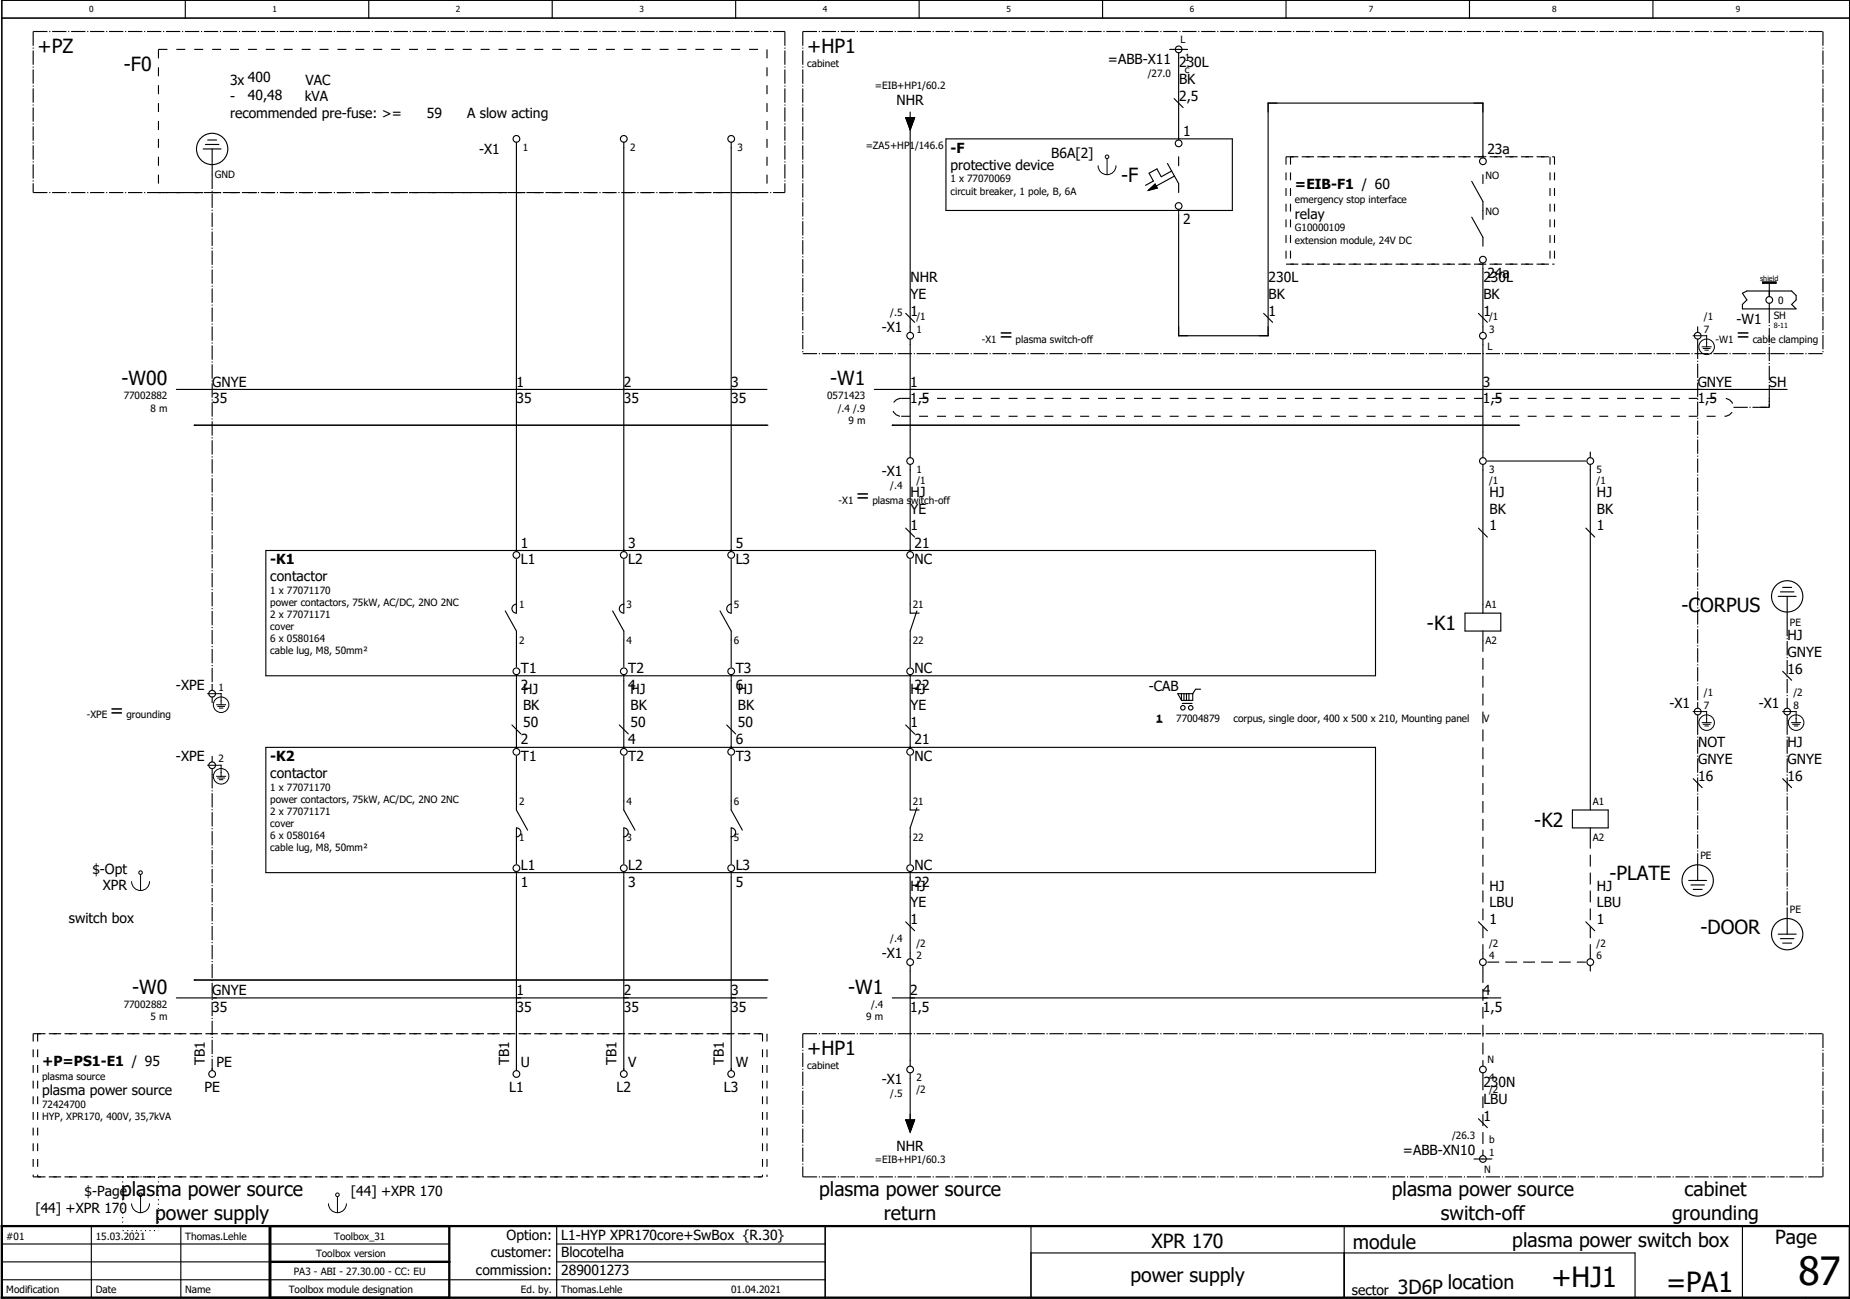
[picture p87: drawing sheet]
<svg xmlns="http://www.w3.org/2000/svg" width="413mm" height="290mm" viewBox="0 0 413 290" stroke-linecap="round" stroke-linejoin="round" font-family="sans-serif">
<defs><g id="words">
<text font-size="8.7" x="401.9" y="287.2">87</text>
<g font-size="6.2">
<text x="346.7" y="287.8">+HJ1</text>
<text x="372.4" y="288.8">=PA1</text>
</g>
<g font-size="4.3">
<text x="8.4" y="11.9">+PZ</text>
<text x="180.4" y="11.9">+HP1</text>
<text x="27.7" y="15.9">-F0</text>
<text x="250.6" y="40.8">-F</text>
<text x="223.3" y="76.1">=</text>
<text x="388" y="76.1">=</text>
<text x="27.2" y="86.1">-W00</text>
<text x="185.5" y="86.1">-W1</text>
<text x="191.3" y="112.1">=</text>
<text x="375.8" y="136.8">-CORPUS</text>
<text x="318.9" y="140.8">-K1</text>
<text x="24.6" y="160.1">=</text>
<text x="342.9" y="184.8">-K2</text>
<text x="359.7" y="196.8">-PLATE</text>
<text x="380" y="208.8">-DOOR</text>
<text x="29.5" y="222.1">-W0</text>
<text x="189.5" y="222.1">-W1</text>
<text x="180.4" y="235.9">+HP1</text>
<text x="27.1" y="267.4">plasma power source</text>
<text x="183.1" y="267.4">plasma power source</text>
<text x="311.1" y="267.4">plasma power source</text>
<text x="376.5" y="267.4">cabinet</text>
<text x="34.6" y="272.6">power supply</text>
<text x="197.6" y="272.6">return</text>
<text x="322" y="272.6">switch-off</text>
<text x="373.7" y="272.6">grounding</text>
<text x="257.4" y="279">XPR 170</text>
<text x="302.4" y="279.1">module</text>
<text x="338" y="278.8">plasma power switch box</text>
<text x="396.7" y="278.1">Page</text>
<text x="252.6" y="286.6">power supply</text>
<text x="312.4" y="289.1">3D6P location</text>
</g>
<g font-size="3.1">
<text x="247.6" y="14.4">=ABB-X11</text>
<text x="263.5" y="15">230L</text>
<text x="51.4" y="18.9">3x 400</text>
<text x="51.4" y="22.7">-</text>
<text x="55.4" y="22.4">40,48</text>
<text x="68.1" y="22.7">kVA</text>
<text x="68.3" y="18.9">VAC</text>
<text x="200.4" y="23.4">NHR</text>
<text x="263.5" y="22.5">2,5</text>
<text x="263.5" y="18.8">BK</text>
<text x="51.4" y="26.4">recommended pre-fuse: &gt;=</text>
<text x="95.4" y="26.4">59</text>
<text x="104.4" y="26.4">A slow acting</text>
<text x="107.1" y="34.4">-X1</text>
<text x="212.4" y="34.2">-F</text>
<text x="235" y="35.3">B6A[2]</text>
<text x="264.4" y="30.4">1</text>
<text x="332.4" y="34.4">23a</text>
<text x="212.4" y="37.9">protective device</text>
<text x="289.4" y="42.2">=EIB-F1 / 60</text>
<text x="264.4" y="50.2">2</text>
<text x="289.4" y="48.9">relay</text>
<text x="203.5" y="63">NHR</text>
<text x="283.5" y="63">230L</text>
<text x="331.5" y="63">230L</text>
<text x="332.4" y="62.2">24a</text>
<text x="203.5" y="70.5">1</text>
<text x="203.5" y="66.8">YE</text>
<text x="283.5" y="70.5">1</text>
<text x="283.5" y="66.8">BK</text>
<text x="331.5" y="70.5">1</text>
<text x="331.5" y="66.8">BK</text>
<text x="197.1" y="74.2">-X1</text>
<text x="388.1" y="72.4">-W1</text>
<text x="47.4" y="86.4">GNYE</text>
<text x="115.4" y="86.4">1</text>
<text x="139.4" y="86.4">2</text>
<text x="163.4" y="86.4">3</text>
<text x="203.4" y="86.4">1</text>
<text x="331.4" y="86.4">3</text>
<text x="379.4" y="86.4">GNYE</text>
<text x="395.4" y="86.4">SH</text>
<text x="47.4" y="90.2">35</text>
<text x="115.4" y="90.2">35</text>
<text x="139.4" y="90.2">35</text>
<text x="163.4" y="90.2">35</text>
<text x="203.4" y="90.2">1,5</text>
<text x="331.4" y="90.2">1,5</text>
<text x="379.4" y="90.2">1,5</text>
<text x="197.1" y="106.4">-X1</text>
<text x="203.5" y="111">HJ</text>
<text x="332.9" y="111">HJ</text>
<text x="356.9" y="111">HJ</text>
<text x="203.5" y="118.5">1</text>
<text x="203.5" y="114.8">YE</text>
<text x="332.9" y="118.5">1</text>
<text x="332.9" y="114.8">BK</text>
<text x="356.9" y="118.5">1</text>
<text x="356.9" y="114.8">BK</text>
<text x="116.4" y="122.4">1</text>
<text x="140.4" y="122.4">3</text>
<text x="164.4" y="122.4">5</text>
<text x="204.4" y="122.4">21</text>
<text x="60.4" y="126.2">-K1</text>
<text x="60.4" y="129.9">contactor</text>
<text x="116.4" y="126.2">L1</text>
<text x="140.4" y="126.2">L2</text>
<text x="164.4" y="126.2">L3</text>
<text x="204.4" y="126.2">NC</text>
<text x="399.5" y="143">HJ</text>
<text x="399.5" y="146.8">GNYE</text>
<text x="39.3" y="154.2">-XPE</text>
<text x="116.4" y="150.4">T1</text>
<text x="116.4" y="154.2">2</text>
<text x="116.9" y="155">HJ</text>
<text x="140.4" y="150.4">T2</text>
<text x="140.4" y="154.2">4</text>
<text x="140.9" y="155">HJ</text>
<text x="164.4" y="150.4">T3</text>
<text x="164.4" y="154.2">6</text>
<text x="164.9" y="155">HJ</text>
<text x="203.5" y="155">HJ</text>
<text x="204.4" y="150.4">NC</text>
<text x="204.4" y="154.2">22</text>
<text x="256.7" y="154.4">-CAB</text>
<text x="399.5" y="150.5">16</text>
<text x="116.9" y="158.8">BK</text>
<text x="140.9" y="158.8">BK</text>
<text x="164.9" y="158.8">BK</text>
<text x="203.5" y="158.8">YE</text>
<text x="373.1" y="158.2">-X1</text>
<text x="393.1" y="158.2">-X1</text>
<text x="116.4" y="166.4">2</text>
<text x="116.9" y="162.5">50</text>
<text x="140.4" y="166.4">4</text>
<text x="140.9" y="162.5">50</text>
<text x="164.4" y="166.4">6</text>
<text x="164.9" y="162.5">50</text>
<text x="203.5" y="162.5">1</text>
<text x="204.4" y="166.4">21</text>
<text x="379.5" y="167">NOT</text>
<text x="399.5" y="167">HJ</text>
<text x="39.3" y="170.2">-XPE</text>
<text x="60.4" y="170.2">-K2</text>
<text x="60.4" y="173.9">contactor</text>
<text x="116.4" y="170.2">T1</text>
<text x="140.4" y="170.2">T2</text>
<text x="164.4" y="170.2">T3</text>
<text x="204.4" y="170.2">NC</text>
<text x="379.5" y="170.8">GNYE</text>
<text x="399.5" y="170.8">GNYE</text>
<text x="379.5" y="174.5">16</text>
<text x="399.5" y="174.5">16</text>
<text x="20.6" y="195.3">$-Opt</text>
<text x="116.4" y="194.4">L1</text>
<text x="140.4" y="194.4">L2</text>
<text x="164.4" y="194.4">L3</text>
<text x="204.4" y="194.4">NC</text>
<text x="23" y="199">XPR</text>
<text x="116.4" y="198.2">1</text>
<text x="140.4" y="198.2">3</text>
<text x="164.4" y="198.2">5</text>
<text x="203.5" y="202.8">YE</text>
<text x="203.5" y="199">HJ</text>
<text x="204.4" y="198.2">22</text>
<text x="332.9" y="202.8">LBU</text>
<text x="332.9" y="199">HJ</text>
<text x="356.9" y="202.8">LBU</text>
<text x="356.9" y="199">HJ</text>
<text x="15.4" y="206.4">switch box</text>
<text x="203.5" y="206.5">1</text>
<text x="332.9" y="206.5">1</text>
<text x="356.9" y="206.5">1</text>
<text x="197.1" y="214.2">-X1</text>
<text x="47.4" y="222.4">GNYE</text>
<text x="47.4" y="226.2">35</text>
<text x="115.4" y="222.4">1</text>
<text x="115.4" y="226.2">35</text>
<text x="139.4" y="222.4">2</text>
<text x="139.4" y="226.2">35</text>
<text x="163.4" y="222.4">3</text>
<text x="163.4" y="226.2">35</text>
<text x="203.4" y="222.4">2</text>
<text x="203.4" y="226.2">1,5</text>
<text x="331.4" y="222.4">4</text>
<text x="331.4" y="226.2">1,5</text>
<text x="9.4" y="238.2">+P=PS1-E1 / 95</text>
<text x="45.8" y="238" transform="rotate(-90 45.8 238)">TB1</text>
<text x="48.4" y="238.4">PE</text>
<text x="113.8" y="238" transform="rotate(-90 113.8 238)">TB1</text>
<text x="116.4" y="238.4">U</text>
<text x="137.8" y="238" transform="rotate(-90 137.8 238)">TB1</text>
<text x="140.4" y="238.4">V</text>
<text x="161.8" y="238" transform="rotate(-90 161.8 238)">TB1</text>
<text x="164.4" y="238.4">W</text>
<text x="9.4" y="244.9">plasma power source</text>
<text x="45.7" y="244.2">PE</text>
<text x="113.8" y="244.2">L1</text>
<text x="137.8" y="244.2">L2</text>
<text x="161.8" y="244.2">L3</text>
<text x="197.1" y="242.4">-X1</text>
<text x="331.5" y="243">230N</text>
<text x="331.5" y="250.5">1</text>
<text x="331.5" y="246.8">LBU</text>
<text x="200.4" y="257.2">NHR</text>
<text x="313.5" y="258.2">=ABB-XN10</text>
<text x="18.9" y="267.3">$-Page</text>
<text x="78.4" y="267.3">[44] +XPR 170</text>
<text x="7.9" y="271">[44] +XPR 170</text>
<text x="109.7" y="281">customer:</text>
<text x="113.2" y="277">Option:</text>
<text x="125.4" y="277.2">L1-HYP XPR170core+SwBox {R.30}</text>
<text x="125.4" y="281">Blocotelha</text>
<text x="106.4" y="285">commission:</text>
<text x="125.4" y="285">289001273</text>
<text x="302.1" y="289.4">sector</text>
</g>
<g font-size="2.2">
<text x="263.9" y="9.6">L</text>
<text x="180.4" y="15">cabinet</text>
<text x="256.5" y="17.2">/27.0</text>
<text x="264.8" y="13.7">1</text>
<text x="264.8" y="16.3">c</text>
<text x="195.5" y="19.8">=EIB+HP1/60.2</text>
<text x="116.8" y="33.7">1</text>
<text x="140.8" y="33.7">2</text>
<text x="164.8" y="33.7">3</text>
<text x="193.5" y="33.3">=ZA5+HP1/146.6</text>
<text x="48" y="39.9">GND</text>
<text x="212.4" y="40.8">1 x 77070069</text>
<text x="332" y="40">NO</text>
<text x="212.4" y="43.5">circuit breaker, 1 pole, B, 6A</text>
<text x="289.4" y="45.3">emergency stop interface</text>
<text x="332" y="48">NO</text>
<text x="289.4" y="51.7">G10000109</text>
<text x="289.4" y="54.4">extension module, 24V DC</text>
<text x="199" y="70.6">/.5</text>
<text x="204.8" y="71.6">/1</text>
<text x="332.8" y="71.6">/1</text>
<text x="380.8" y="71.6">/1</text>
<text x="396.4" y="71.3">SH</text>
<text x="397.4" y="67.9">0</text>
<text x="204.8" y="74.4">1</text>
<text x="219.4" y="76.6">-X1</text>
<text x="227" y="76.6">plasma switch-off</text>
<text x="332.8" y="74.4">3</text>
<text x="380.8" y="74.4">7</text>
<text x="383.4" y="76.6">-W1</text>
<text x="391.7" y="76.6">cable clamping</text>
<text x="332.4" y="78.3">L</text>
<text x="27.6" y="89.3">77002882</text>
<text x="184.9" y="89.3">0571423</text>
<text x="33.6" y="92">8 m</text>
<text x="187.2" y="92">/.4 /.9</text>
<text x="189.6" y="94.7">9 m</text>
<text x="204.8" y="105.7">1</text>
<text x="332.8" y="105.7">3</text>
<text x="356.8" y="105.7">5</text>
<text x="187.4" y="112.6">-X1</text>
<text x="195" y="112.6">plasma switch-off</text>
<text x="199" y="109.2">/.4</text>
<text x="204.8" y="108.3">/1</text>
<text x="332.8" y="108.3">/1</text>
<text x="356.8" y="108.3">/1</text>
<text x="60.4" y="132.8">1 x 77071170</text>
<text x="60.4" y="135.5">power contactors, 75kW, AC/DC, 2NO 2NC</text>
<text x="116" y="136">1</text>
<text x="140" y="136">3</text>
<text x="164" y="136">5</text>
<text x="204" y="136">21</text>
<text x="332" y="136">A1</text>
<text x="60.4" y="138.2">2 x 77071171</text>
<text x="60.4" y="140.9">cover</text>
<text x="60.4" y="143.6">6 x 0580164</text>
<text x="116" y="143.9">2</text>
<text x="140" y="143.9">4</text>
<text x="164" y="143.9">6</text>
<text x="204" y="143.9">22</text>
<text x="332" y="143.9">A2</text>
<text x="400" y="139.9">PE</text>
<text x="60.4" y="146.3">cable lug, M8, 50mm²</text>
<text x="48.8" y="154.4">1</text>
<text x="380.8" y="155.6">/1</text>
<text x="400.8" y="155.6">/2</text>
<text x="19.4" y="160.6">-XPE</text>
<text x="28.3" y="160.6">grounding</text>
<text x="258.4" y="161.3">1</text>
<text x="262.9" y="161.3">77004879</text>
<text x="275.7" y="161.3">corpus, single door, 400 x 500 x 210, Mounting panel</text>
<text x="331.6" y="161.3">V</text>
<text x="380.8" y="158.4">7</text>
<text x="400.8" y="158.4">8</text>
<text x="48.8" y="170.4">2</text>
<text x="60.4" y="176.8">1 x 77071170</text>
<text x="60.4" y="179.5">power contactors, 75kW, AC/DC, 2NO 2NC</text>
<text x="116" y="180">2</text>
<text x="140" y="180">4</text>
<text x="164" y="180">6</text>
<text x="204" y="180">21</text>
<text x="356" y="180">A1</text>
<text x="60.4" y="182.2">2 x 77071171</text>
<text x="60.4" y="184.9">cover</text>
<text x="60.4" y="187.6">6 x 0580164</text>
<text x="60.4" y="190.3">cable lug, M8, 50mm²</text>
<text x="116" y="187.9">1</text>
<text x="140" y="187.9">3</text>
<text x="164" y="187.9">5</text>
<text x="204" y="187.9">22</text>
<text x="356" y="187.9">A2</text>
<text x="380" y="192">PE</text>
<text x="400" y="204">PE</text>
<text x="199" y="210.6">/.4</text>
<text x="204.8" y="214.4">2</text>
<text x="204.8" y="211.6">/2</text>
<text x="332.8" y="214.4">4</text>
<text x="332.8" y="211.6">/2</text>
<text x="356.8" y="214.4">6</text>
<text x="356.8" y="211.6">/2</text>
<text x="27.6" y="225.3">77002882</text>
<text x="33.6" y="228">5 m</text>
<text x="193.6" y="228">9 m</text>
<text x="194.7" y="225.3">/.4</text>
<text x="180.4" y="239">cabinet</text>
<text x="332.4" y="237.6">N</text>
<text x="9.4" y="241.3">plasma source</text>
<text x="199" y="245.2">/.5</text>
<text x="204.8" y="241.7">2</text>
<text x="204.8" y="244.3">/2</text>
<text x="332.8" y="241.7">4</text>
<text x="332.8" y="244.3">/2</text>
<text x="9.4" y="247.7">72424700</text>
<text x="9.4" y="250.4">HYP, XPR170, 400V, 35,7kVA</text>
<text x="324.5" y="254.6">/26.3</text>
<text x="332.8" y="255.6">b</text>
<text x="195.5" y="260">=EIB+HP1/60.3</text>
<text x="331.7" y="262.3">N</text>
<text x="332.8" y="258.4">1</text>
<text x="1.4" y="277">#01</text>
<text x="21.4" y="277">15.03.2021</text>
<text x="41.4" y="277">Thomas.Lehle</text>
<text x="70.6" y="281">Toolbox version</text>
<text x="74.7" y="277">Toolbox_31</text>
<text x="65.7" y="285">PA3 - ABI - 27.30.00 - CC: EU</text>
<text x="1.4" y="289">Modification</text>
<text x="21.4" y="289">Date</text>
<text x="41.4" y="289">Name</text>
<text x="64.5" y="289">Toolbox module designation</text>
<text x="116.4" y="289">Ed. by.</text>
<text x="125.4" y="289">Thomas.Lehle</text>
<text x="163.4" y="289">01.04.2021</text>
</g>
<g font-size="1.9">
<text x="19.9" y="2.7">0</text>
<text x="60.9" y="2.7">1</text>
<text x="101.9" y="2.7">2</text>
<text x="142.9" y="2.7">3</text>
<text x="183.9" y="2.7">4</text>
<text x="224.9" y="2.7">5</text>
<text x="265.9" y="2.7">6</text>
<text x="305.9" y="2.7">7</text>
<text x="346.9" y="2.7">8</text>
<text x="387.9" y="2.7">9</text>
</g>
<g font-size="1.6">
<text x="393.4" y="62.7">shield</text>
<text x="396.4" y="73.4">8-11</text>
</g>
</g></defs>
<g fill="none" stroke="#000" stroke-width=".25">
<path d="M41.4 0v4M82.4 0v4M123.4 0v4M164.4 0v4M205.4 0v4M246.4 0v4M261.4 11h4M263.4 11.8v19.2M287.4 0v4M328.4 0v4M369.4 0v4M45.4 33.3h4"/>
<path d="M45.9 32.3h3M46.4 31.3h2M47.4 33.3v5.7M115.4 31.8v91.2M139.4 31.8v91.2M163.4 31.8v91.2M202.4 26.3h2l-1 2.7zM203.4 25v1.3M203.4 28v46.3M211.4 31h64v16h-64zM260.9 36.5l2.5 4.5v2M261.9 38.2l-2.4 1.3-.9-1.7-1.8 .9 1 1.8-1.8 .9"/>
<path d="M262.4 22l2 2M262.5 39.4l-4.1 2.2M263.4 35v2M331.4 35v-12h-48v52h-20v-27M331.4 39v2M256.6 42.5l1.6-1.3 .4 .8zM328.9 40.5l2.5 4.5v4M328.9 48.5l2.5 4.5v2M202.4 70l2 2M203.4 75.8v26.5M282.4 70l2 2M330.4 70l2 2"/>
<path d="M331.4 60v14.3M331.4 75.8v26.5M379.4 73v1.3M379.4 75.8v1.2M389.4 65.5l1-.5h10l1 1v1l-1 1 1 1h-12v-1l1-1zM393.9 63h3v.3h-3zM395.4 63.3v3M395.4 67.8v1.2M39.4 87h132M43.4 95h.1M43.4 95h128M171.4 95h.1"/>
<path d="M195.4 87h204M199.4 95h.1M199.4 95h140M339.4 95h.1M202.4 118l2 2M203.4 103.8v19.2M330.4 118l2 2M331.4 103.8v33.2M332.4 103h22M354.4 118l2 2M355.4 101v1.3M355.4 103.8v77.2"/>
<path d="M59.4 123h248v28h-248zM112.9 136.5l2.5 4.5v8M115.4 125v12a1 1 0 0 1-1-1 1 1 0 0 1 1-1M136.9 136.5l2.5 4.5v8M139.4 125v12a1 1 0 0 1-1-1 1 1 0 0 1 1-1M160.9 136.5l2.5 4.5v8M163.4 125v12a1 1 0 0 1-1-1 1 1 0 0 1 1-1M203.4 125v12h2M204.9 136.5l-1.5 4.5v8M327.4 137h8v4h-8zM397.4 133.3h4M397.9 132.3h3"/>
<path d="M398.4 131.3h2M399.4 133.3v5.7M47.4 153v1.3M47.4 155.8v1.2M115.4 152v15M139.4 152v15M163.4 152v15M203.4 152v15M263.2 155h3.4v1.5h-2.5zM264 155v1.4M264.2 157.2h2.2M264.6 155v1.5"/>
<path d="M265.2 155v1.5M265.7 155v1.5M268.3 154h-1.1l-.6 1M331.4 141v2M379.4 157v1.3M379.4 159.8v1.2M398.4 150l2 2M399.4 157v1.3M399.4 159.8v1.2M47.4 169v1.3M47.4 171.8v1.2M59.4 167h248v28h-248z"/>
<path d="M114.4 162l2 2M115.4 169v12l2.5 4.5M138.4 162l2 2M139.4 169v12l2.5 4.5M162.4 162l2 2M163.4 169v12l2.5 4.5M202.4 162l2 2M203.4 169v12h2M378.4 174l2 2M398.4 174l2 2M115.4 187a1 1 0 0 0 1-1 1 1 0 0 0-1-1v8M115.4 196v43"/>
<path d="M139.4 187a1 1 0 0 0 1-1 1 1 0 0 0-1-1v8M139.4 196v43M163.4 187a1 1 0 0 0 1-1 1 1 0 0 0-1-1v8M163.4 196v43M203.4 196v18.3M204.9 180.5l-1.5 4.5v8M351.4 181h8v4h-8zM355.4 185v2M377.4 196.8h4M377.9 197.8h3M378.4 198.8h2M379.4 191v5.8"/>
<path d="M43.4 219h.1M43.4 219h128M171.4 219h.1M202.4 206l2 2M203.4 215.8v22.5M330.4 206l2 2M331.4 213v1.3M331.4 215.8v1.2M354.4 206l2 2M355.4 213v1.3M355.4 215.8v1.2M397.4 208.8h4"/>
<path d="M397.9 209.8h3M398.4 210.8h2M399.4 203v5.8M39.4 223h132M199.4 223h136M203.4 239.8v11.2M331.4 237v1.3M331.4 239.8v1.2M202.4 250.3h2l-1 2.7zM329.4 259h4M330.4 250l2 2M331.4 257v1.3"/>
<path d="M.4 278h100M20.4 274v16M40.4 274v16M100.4 274v16M124.4 274v16M124.4 278h60M230.4 274v16h135v-10h-135M300.4 274v16M389.4 274h24v16h-24zM.4 286h184M.4 282h100M124.4 282h60"/>
<circle cx="263.4" cy="11" r=".75"/>
<circle cx="47.4" cy="33.3" r="3.5"/>
<circle cx="115.4" cy="31" r=".75"/>
<circle cx="139.4" cy="31" r=".75"/>
<circle cx="163.4" cy="31" r=".75"/>
<circle cx="263.4" cy="32" r=".75"/>
<circle cx="331.4" cy="36" r=".75"/>
<circle cx="263.4" cy="46" r=".75"/>
<circle cx="331.4" cy="58" r=".75"/>
<circle cx="203.4" cy="75" r=".75"/>
<circle cx="331.4" cy="75" r=".75"/>
<circle cx="379.4" cy="75" r=".75"/>
<circle cx="395.4" cy="67" r=".75"/>
<circle cx="203.4" cy="103" r=".75"/>
<circle cx="331.4" cy="103" r=".75"/>
<circle cx="355.4" cy="103" r=".75"/>
<circle cx="115.4" cy="124" r=".75"/>
<circle cx="139.4" cy="124" r=".75"/>
<circle cx="163.4" cy="124" r=".75"/>
<circle cx="203.4" cy="124" r=".75"/>
<circle cx="399.4" cy="133.3" r="3.5"/>
<circle cx="47.4" cy="155" r=".75"/>
<circle cx="115.4" cy="150" r=".75"/>
<circle cx="139.4" cy="150" r=".75"/>
<circle cx="163.4" cy="150" r=".75"/>
<circle cx="203.4" cy="150" r=".75"/>
<circle cx="264.4" cy="158.2" r=".5"/>
<circle cx="266.1" cy="158.2" r=".5"/>
<circle cx="379.4" cy="159" r=".75"/>
<circle cx="399.4" cy="159" r=".75"/>
<circle cx="47.4" cy="171" r=".75"/>
<circle cx="115.4" cy="168" r=".75"/>
<circle cx="139.4" cy="168" r=".75"/>
<circle cx="163.4" cy="168" r=".75"/>
<circle cx="203.4" cy="168" r=".75"/>
<circle cx="115.4" cy="194" r=".75"/>
<circle cx="139.4" cy="194" r=".75"/>
<circle cx="163.4" cy="194" r=".75"/>
<circle cx="203.4" cy="194" r=".75"/>
<circle cx="379.4" cy="196.8" r="3.5"/>
<circle cx="203.4" cy="215" r=".75"/>
<circle cx="331.4" cy="215" r=".75"/>
<circle cx="355.4" cy="215" r=".75"/>
<circle cx="399.4" cy="208.8" r="3.5"/>
<circle cx="203.4" cy="239" r=".75"/>
<circle cx="331.4" cy="239" r=".75"/>
<circle cx="47.4" cy="240" r=".75"/>
<circle cx="115.4" cy="240" r=".75"/>
<circle cx="139.4" cy="240" r=".75"/>
<circle cx="163.4" cy="240" r=".75"/>
<circle cx="331.4" cy="259" r=".75"/>
</g>
<path d="M.4 4h413M.4 0h413v290h-413zM60.2 274v16M60.4 274v16M184.4 274v16" fill="none" stroke="#000" stroke-width=".35"/>
<path d="M.4 274h413v16h-413zM60.4 274v16M100.4 274v16M60.4 282h40" fill="none" stroke="#000" stroke-width=".5"/>
<g fill="none" stroke="#000" stroke-width=".25" stroke-dasharray="3.2 .4 .3 .4" stroke-linecap="butt">
<path d="M7.4 7h168M7.4 7v36M175.4 7v36M179.4 7h228M179.4 7v72M407.4 7v72M47.4 39v114M7.4 43h168M179.4 79h228M379.4 77v80M395.4 69v22M387.4 91h8"/>
<path d="M393.4 91h2M395.4 89v2M399.4 139v18M47.4 173v66M379.4 161v30M399.4 161v42M179.4 231h228M179.4 231v32M407.4 231v32M179.4 263h228"/>
</g>
<path d="M331.4 143v70M355.4 187v26M331.4 217v20M332.4 215h22M331.4 241v16" fill="none" stroke="#000" stroke-width=".25" stroke-dasharray="2.6 1.4" stroke-linecap="butt"/>
<g fill="none" stroke="#000" stroke-width=".22">
<path d="M245.4 37a2 2 0 0 0 2 2 2 2 0 0 0 2-2M247.4 35.5v3.5M263.4 30.8v.5M331.4 34.8v.5M263.4 46.8v1.2M331.4 58.8v1.2M378.4 75h3v2.5M380.4 77.5h2M380.7 77.9h1.5M381 78.3h.8M115.4 122.8v.5M139.4 122.8v.5"/>
<path d="M163.4 122.8v.5M203.4 122.8v.5M46.4 155h3v2.5M48.4 157.5h2M48.7 157.9h1.5M49 158.3h.8M115.4 150.8v1.2M139.4 150.8v1.2M163.4 150.8v1.2M203.4 150.8v1.2M378.4 159h3v2.5M398.4 159h3v2.5"/>
<path d="M46.4 171h3v2.5M48.4 173.5h2M48.7 173.9h1.5M49 174.3h.8M115.4 166.8v.5M139.4 166.8v.5M163.4 166.8v.5M203.4 166.8v.5M258.4 161.4h1.4M380.4 161.5h2M380.7 161.9h1.5M381 162.3h.8"/>
<path d="M400.4 161.5h2M400.7 161.9h1.5M401 162.3h.8M29.4 197a2 2 0 0 0 2 2 2 2 0 0 0 2-2M31.4 195.5v3.5M115.4 194.8v1.2M139.4 194.8v1.2M163.4 194.8v1.2M203.4 194.8v1.2M47.4 238.8v.5M115.4 238.8v.5M139.4 238.8v.5"/>
<path d="M163.4 238.8v.5M29.4 269a2 2 0 0 0 2 2 2 2 0 0 0 2-2M31.4 267.5v3.5M73.4 269a2 2 0 0 0 2 2 2 2 0 0 0 2-2M75.4 267.5v3.5"/>
<circle cx="247.4" cy="35" r=".4"/>
<circle cx="381.4" cy="77.5" r="1.74"/>
<circle cx="49.4" cy="157.5" r="1.74"/>
<circle cx="49.4" cy="173.5" r="1.74"/>
<circle cx="381.4" cy="161.5" r="1.74"/>
<circle cx="401.4" cy="161.5" r="1.74"/>
<circle cx="31.4" cy="195" r=".4"/>
<circle cx="31.4" cy="267" r=".4"/>
<circle cx="75.4" cy="267" r=".4"/>
</g>
<path d="M35.4 11h136M35.4 11v32M171.4 11v32M35.4 43h136M201.4 93h184M201.4 89h184M201.4 89a2 2 0 0 0-2 2 2 2 0 0 0 2 2M385.4 93a2 2 0 0 0 2-2 2 2 0 0 0-2-2" fill="none" stroke="#000" stroke-width=".25" stroke-dasharray="2 2" stroke-linecap="butt"/>
<g fill="none" stroke="#000" stroke-width=".25" stroke-dasharray="1.7 1.7" stroke-linecap="butt">
<path d="M287.4 35h60M287.4 35v24M288.4 35h58M288.4 35v24M346.4 35v24M347.4 35v24M287.4 59h60M288.4 59h58M7.4 231h164M7.4 231v32M8.4 231h162M8.4 231v32"/>
<path d="M170.4 231v32M171.4 231v32M7.4 263h164M8.4 263h162"/>
</g>
<path d="M27.4 275h8M27.4 263h8M27.4 263v12M35.4 263v12" fill="none" stroke="#000" stroke-width=".25" stroke-dasharray=".3 .7 .3 .7" stroke-linecap="butt"/>
<path d="M202.4 26.3h2l-1 2.7zM256.6 42.5l1.6-1.3 .4 .8zM393.9 63h3v.3h-3zM202.4 250.3h2l-1 2.7z" fill="#000" stroke="#000" stroke-width=".22"/>
<use href="#words"/>
</svg>
